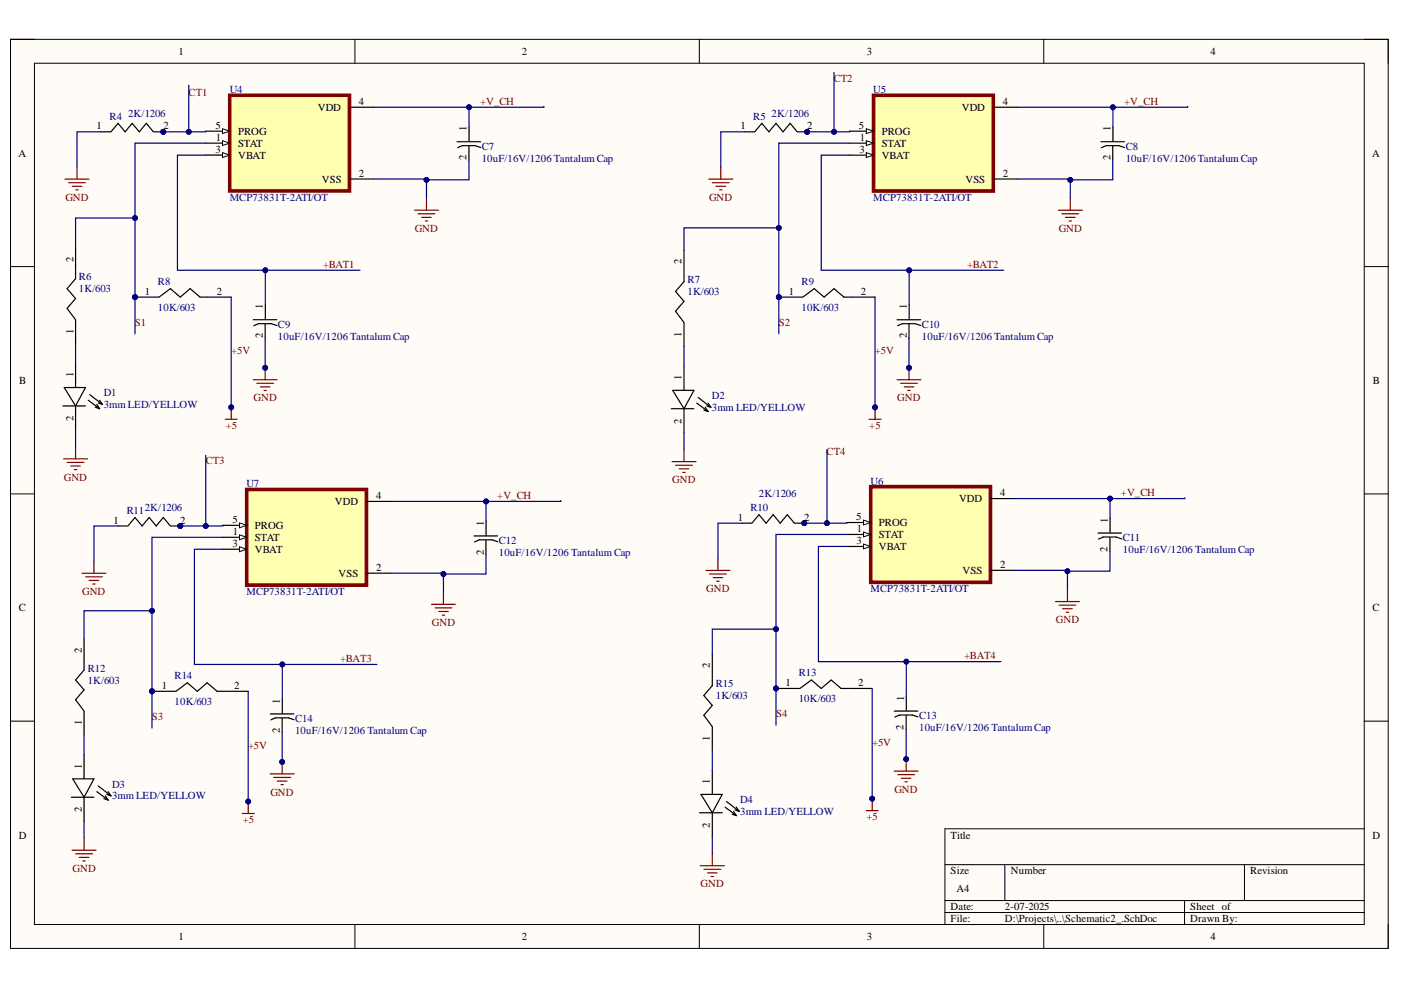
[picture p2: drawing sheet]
<svg xmlns="http://www.w3.org/2000/svg" width="297mm" height="210mm" viewBox="0 0 297 210" stroke-linecap="round" stroke-linejoin="round" font-family="sans-serif">
<defs><g id="words">
<g font-size="2.3">
<text x="37.9" y="11.6">1</text>
<text x="110.7" y="11.6">2</text>
<text x="183.8" y="11.6">3</text>
<text x="256.7" y="11.6">4</text>
<text x="67.4" y="23.6">VDD</text>
<text x="76.1" y="22.3">4</text>
<text x="203.9" y="23.6">VDD</text>
<text x="212.6" y="22.3">4</text>
<text x="20.5" y="27.4">1</text>
<text x="34.7" y="27.4">2</text>
<text x="45.7" y="27.3">5</text>
<text x="45.7" y="29.9">1</text>
<text x="50.5" y="28.6">PROG</text>
<text x="98.9" y="27.9" transform="rotate(-90 98.9 27.9)">1</text>
<text x="157" y="27.4">1</text>
<text x="171.1" y="27.4">2</text>
<text x="182.1" y="27.3">5</text>
<text x="182.3" y="29.9">1</text>
<text x="186.9" y="28.6">PROG</text>
<text x="235.5" y="27.9" transform="rotate(-90 235.5 27.9)">1</text>
<text x="3.9" y="33.3">A</text>
<text x="45.7" y="32.4">3</text>
<text x="50.5" y="31.1">STAT</text>
<text x="50.5" y="33.7">VBAT</text>
<text x="98.9" y="34" transform="rotate(-90 98.9 34)">2</text>
<text x="182.2" y="32.4">3</text>
<text x="186.9" y="31.1">STAT</text>
<text x="186.9" y="33.7">VBAT</text>
<text x="235.5" y="34" transform="rotate(-90 235.5 34)">2</text>
<text x="290.9" y="33.3">A</text>
<text x="68.2" y="38.7">VSS</text>
<text x="76.1" y="37.5">2</text>
<text x="204.7" y="38.7">VSS</text>
<text x="212.6" y="37.5">2</text>
<text x="15.6" y="55.5" transform="rotate(-90 15.6 55.5)">2</text>
<text x="144.5" y="56.1" transform="rotate(-90 144.5 56.1)">2</text>
<text x="30.7" y="62.6">1</text>
<text x="46" y="62.6">2</text>
<text x="55.7" y="65.6" transform="rotate(-90 55.7 65.6)">1</text>
<text x="167.2" y="62.6">1</text>
<text x="182.5" y="62.6">2</text>
<text x="192.3" y="65.6" transform="rotate(-90 192.3 65.6)">1</text>
<text x="15.6" y="70.7" transform="rotate(-90 15.6 70.7)">1</text>
<text x="55.7" y="71.8" transform="rotate(-90 55.7 71.8)">2</text>
<text x="144.5" y="71.4" transform="rotate(-90 144.5 71.4)">1</text>
<text x="192.3" y="71.8" transform="rotate(-90 192.3 71.8)">2</text>
<text x="4.1" y="81.4">B</text>
<text x="15.6" y="80" transform="rotate(-90 15.6 80)">1</text>
<text x="144.5" y="80.6" transform="rotate(-90 144.5 80.6)">1</text>
<text x="291.1" y="81.4">B</text>
<text x="15.6" y="89.2" transform="rotate(-90 15.6 89.2)">2</text>
<text x="144.5" y="89.8" transform="rotate(-90 144.5 89.8)">2</text>
<text x="71" y="107.1">VDD</text>
<text x="79.7" y="105.9">4</text>
<text x="203.3" y="106.5">VDD</text>
<text x="212" y="105.3">4</text>
<text x="24.1" y="111">1</text>
<text x="38.2" y="111">2</text>
<text x="49.3" y="110.9">5</text>
<text x="49.4" y="113.5">1</text>
<text x="54" y="112.2">PROG</text>
<text x="102.6" y="111.4" transform="rotate(-90 102.6 111.4)">1</text>
<text x="156.4" y="110.4">1</text>
<text x="170.5" y="110.4">2</text>
<text x="181.5" y="110.3">5</text>
<text x="181.7" y="112.9">1</text>
<text x="186.3" y="111.6">PROG</text>
<text x="234.9" y="110.8" transform="rotate(-90 234.9 110.8)">1</text>
<text x="49.3" y="116">3</text>
<text x="54" y="114.7">STAT</text>
<text x="54" y="117.3">VBAT</text>
<text x="102.6" y="117.6" transform="rotate(-90 102.6 117.6)">2</text>
<text x="181.6" y="115.4">3</text>
<text x="186.3" y="114.1">STAT</text>
<text x="186.3" y="116.7">VBAT</text>
<text x="234.8" y="117" transform="rotate(-90 234.8 117)">2</text>
<text x="71.8" y="122.3">VSS</text>
<text x="79.7" y="121.1">2</text>
<text x="204.1" y="121.7">VSS</text>
<text x="212" y="120.5">2</text>
<text x="4" y="129.6">C</text>
<text x="291" y="129.6">C</text>
<text x="17.3" y="138.4" transform="rotate(-90 17.3 138.4)">2</text>
<text x="150.5" y="141.7" transform="rotate(-90 150.5 141.7)">2</text>
<text x="34.3" y="146.1">1</text>
<text x="49.6" y="146.1">2</text>
<text x="59.4" y="149.2" transform="rotate(-90 59.4 149.2)">1</text>
<text x="166.6" y="145.5">1</text>
<text x="181.9" y="145.5">2</text>
<text x="191.7" y="148.6" transform="rotate(-90 191.7 148.6)">1</text>
<text x="17.3" y="153.7" transform="rotate(-90 17.3 153.7)">1</text>
<text x="59.4" y="155.3" transform="rotate(-90 59.4 155.3)">2</text>
<text x="191.6" y="154.7" transform="rotate(-90 191.6 154.7)">2</text>
<text x="150.5" y="157" transform="rotate(-90 150.5 157)">1</text>
<text x="17.3" y="163" transform="rotate(-90 17.3 163)">1</text>
<text x="150.5" y="166.3" transform="rotate(-90 150.5 166.3)">1</text>
<text x="17.3" y="172.2" transform="rotate(-90 17.3 172.2)">2</text>
<text x="4" y="177.8">D</text>
<text x="150.5" y="175.5" transform="rotate(-90 150.5 175.5)">2</text>
<text x="201.6" y="177.8">Title</text>
<text x="291" y="177.8">D</text>
<text x="201.6" y="185.4">Size</text>
<text x="214.3" y="185.4">Number</text>
<text x="265.1" y="185.4">Revision</text>
<text x="202.8" y="189.2">A4</text>
<text x="201.6" y="193">Date:</text>
<text x="201.6" y="195.5">File:</text>
<text x="213.1" y="193">2-07-2025</text>
<text x="213.1" y="195.5">D:\Projects\..\Schematic2_.SchDoc</text>
<text x="252.4" y="193">Sheet of</text>
<text x="252.4" y="195.5">Drawn By:</text>
<text x="37.9" y="199.3">1</text>
<text x="110.7" y="199.3">2</text>
<text x="183.8" y="199.3">3</text>
<text x="256.7" y="199.3">4</text>
</g>
<g font-size="2.3" fill="#800000">
<text x="176.8" y="17.3">CT2</text>
<text x="40" y="20.3">CT1</text>
<text x="101.8" y="22.3">+V_CH</text>
<text x="238.3" y="22.3">+V_CH</text>
<text x="13.9" y="42.5">GND</text>
<text x="150.3" y="42.5">GND</text>
<text x="87.9" y="49.1">GND</text>
<text x="224.5" y="49.1">GND</text>
<text x="68.5" y="56.8">+BAT1</text>
<text x="205" y="56.8">+BAT2</text>
<text x="28.6" y="69.1">S1</text>
<text x="165.1" y="69.1">S2</text>
<text x="49" y="75.1">+5V</text>
<text x="185.5" y="75.1">+5V</text>
<text x="53.8" y="85.1">GND</text>
<text x="190.2" y="85.1">GND</text>
<text x="47.9" y="90.9">+5</text>
<text x="184.3" y="90.9">+5</text>
<text x="13.5" y="101.9">GND</text>
<text x="43.6" y="98.4">CT3</text>
<text x="175.3" y="96.4">CT4</text>
<text x="105.4" y="105.9">+V_CH</text>
<text x="142.5" y="102.5">GND</text>
<text x="237.7" y="105.3">+V_CH</text>
<text x="149.7" y="125.5">GND</text>
<text x="17.4" y="126.1">GND</text>
<text x="91.6" y="132.7">GND</text>
<text x="223.9" y="132.1">GND</text>
<text x="72.1" y="140.4">+BAT3</text>
<text x="204.4" y="139.8">+BAT4</text>
<text x="32.2" y="152.7">S3</text>
<text x="164.5" y="152.1">S4</text>
<text x="52.6" y="158.7">+5V</text>
<text x="184.9" y="158.1">+5V</text>
<text x="57.3" y="168.7">GND</text>
<text x="183.7" y="173.9">+5</text>
<text x="189.6" y="168.1">GND</text>
<text x="51.5" y="174.5">+5</text>
<text x="15.4" y="184.9">GND</text>
<text x="148.5" y="188.2">GND</text>
</g>
<g font-size="2.3" fill="#000080">
<text x="48.7" y="19.8">U4</text>
<text x="185.2" y="19.8">U5</text>
<text x="23.3" y="25.4">R4</text>
<text x="27.1" y="24.8">2K/1206</text>
<text x="159.7" y="25.4">R5</text>
<text x="163.6" y="24.8">2K/1206</text>
<text x="102.1" y="31.8">C7</text>
<text x="102.1" y="34.4">10uF/16V/1206 Tantalum Cap</text>
<text x="238.7" y="31.8">C8</text>
<text x="238.7" y="34.4">10uF/16V/1206 Tantalum Cap</text>
<text x="48.7" y="42.5">MCP73831T-2ATI/OT</text>
<text x="185.2" y="42.5">MCP73831T-2ATI/OT</text>
<text x="16.7" y="59.4">R6</text>
<text x="16.7" y="62">1K/603</text>
<text x="33.5" y="60.4">R8</text>
<text x="33.5" y="65.8">10K/603</text>
<text x="145.8" y="60">R7</text>
<text x="145.8" y="62.6">1K/603</text>
<text x="169.9" y="60.4">R9</text>
<text x="169.9" y="65.8">10K/603</text>
<text x="58.9" y="69.6">C9</text>
<text x="195.5" y="69.6">C10</text>
<text x="58.9" y="72.2">10uF/16V/1206 Tantalum Cap</text>
<text x="195.5" y="72.2">10uF/16V/1206 Tantalum Cap</text>
<text x="22" y="84">D1</text>
<text x="22" y="86.5">3mm LED/YELLOW</text>
<text x="150.9" y="84.6">D2</text>
<text x="150.9" y="87.1">3mm LED/YELLOW</text>
<text x="52.2" y="103.3">U7</text>
<text x="160.9" y="105.4">2K/1206</text>
<text x="184.6" y="102.7">U6</text>
<text x="26.9" y="109">R11</text>
<text x="30.7" y="108.3">2K/1206</text>
<text x="159.1" y="108.4">R10</text>
<text x="105.8" y="115.4">C12</text>
<text x="105.8" y="117.9">10uF/16V/1206 Tantalum Cap</text>
<text x="238.1" y="114.8">C11</text>
<text x="238.1" y="117.3">10uF/16V/1206 Tantalum Cap</text>
<text x="184.6" y="125.5">MCP73831T-2ATI/OT</text>
<text x="52.2" y="126.1">MCP73831T-2ATI/OT</text>
<text x="18.6" y="142.4">R12</text>
<text x="169.3" y="143.4">R13</text>
<text x="18.6" y="144.9">1K/603</text>
<text x="37" y="144">R14</text>
<text x="37" y="149.4">10K/603</text>
<text x="151.8" y="145.7">R15</text>
<text x="151.8" y="148.2">1K/603</text>
<text x="169.3" y="148.8">10K/603</text>
<text x="62.6" y="153.1">C14</text>
<text x="62.6" y="155.7">10uF/16V/1206 Tantalum Cap</text>
<text x="194.9" y="152.5">C13</text>
<text x="194.9" y="155.1">10uF/16V/1206 Tantalum Cap</text>
<text x="23.8" y="167">D3</text>
<text x="23.8" y="169.5">3mm LED/YELLOW</text>
<text x="156.9" y="170.3">D4</text>
<text x="156.9" y="172.8">3mm LED/YELLOW</text>
</g>
</g></defs>
<path d="M2.2 8.3h292.1v192.8h-292.1z" fill-rule="evenodd" fill="#fffcf8"/>
<path d="M2.2 8.3h292.1v192.8h-292.1z" fill="none" stroke="#000" stroke-width=".21"/>
<path d="M7.3 13.4h281.9v182.6h-281.9z" fill-rule="evenodd" fill="#fffcf8"/>
<g fill="none" stroke="#000" stroke-width=".21">
<path d="M2.2 8.3h5.1M7.3 13.4h281.9v182.6h-281.9zM75.2 8.3v5.1M148.3 8.3v5.1M221.3 8.3v5.1M289.2 8.3h5.1v5.1M2.2 56.5h5.1M289.2 56.5h5.1M2.2 104.7h5.1M289.2 104.7h5.1M2.2 152.9h5.1M289.2 152.9h5.1"/>
<path d="M289.2 175.7h-88.9v20.3M75.2 196v5.1M148.3 196v5.1M200.3 183.3h88.9M200.3 190.9h88.9M200.3 193.5h88.9M213 183.3v7.6M221.3 196v5.1M251.1 190.9v5.1M263.8 183.3v7.6M294.3 196v5.1"/>
</g>
<path d="M48.7 20.2h25.4v20.3h-25.4z" fill-rule="evenodd" fill="#ffffb0"/>
<path d="M48.7 20.2h25.4v20.3h-25.4z" fill="none" stroke="#800000" stroke-width=".76"/>
<path d="M43.6 27.8h5.1" fill="none" stroke="#000" stroke-width=".25"/>
<path d="M47.2 27.3l1.5 .5-1.5 .5z" fill="#f8fcff"/>
<path d="M47.2 27.3l1.5 .5-1.5 .5z" fill="none" stroke="#000" stroke-width=".21"/>
<path d="M43.6 30.3h5.1" fill="none" stroke="#000" stroke-width=".25"/>
<path d="M47.2 29.8l1.5 .5-1.5 .6z" fill="#f8fcff"/>
<path d="M47.2 29.8l1.5 .5-1.5 .6z" fill="none" stroke="#000" stroke-width=".21"/>
<path d="M43.6 32.9h5.1" fill="none" stroke="#000" stroke-width=".25"/>
<path d="M47.2 32.4l1.5 .5-1.5 .5z" fill="#f8fcff"/>
<path d="M47.2 32.4l1.5 .5-1.5 .5z" fill="none" stroke="#000" stroke-width=".21"/>
<path d="M74.1 22.7h5.1M74.1 38h5.1" fill="none" stroke="#000" stroke-width=".25"/>
<path d="M87.9 44.6h5.1M88.6 45.3h3.6M89.4 46.1h2M90.2 46.8h.5M90.4 42v2.6" fill="none" stroke="#800000" stroke-width=".25"/>
<circle cx="34.6" cy="28" r=".51" fill="#000080"/>
<circle cx="34.6" cy="28" r=".51" fill="none" stroke="#000080" stroke-width=".21"/>
<path d="M21.4 28h2M32.6 28h2" fill="none" stroke="#000" stroke-width=".25"/>
<circle cx="34.6" cy="28" r=".51" fill="#000080"/>
<circle cx="34.6" cy="28" r=".51" fill="none" stroke="#000080" stroke-width=".21"/>
<path d="M23.5 28l1.5-1.8 1.5 1.8 1.5-1.8 1.5 1.8 1.5-1.8 1.5 1.8M96.9 30.1h5M99.4 30.9v3M99.5 26.9v3M101.9 31.3l-1.2-.4h-2.7l-1 .4M53.7 67.8h5M56.2 68.7v3M56.3 64.7v3M58.7 69l-1.2-.4h-2.7l-1 .5" fill="none" stroke="#000" stroke-width=".25"/>
<path d="M13.8 38h5.1M14.5 38.7h3.6M15.3 39.5h2M16.3 35.4v2.6M16.1 40.3h.5M56.2 78v2.5M53.7 80.5h5.1M54.4 81.3h3.6M55.2 82h2M56 82.8h.5" fill="none" stroke="#800000" stroke-width=".25"/>
<circle cx="56.2" cy="78" r=".51" fill="#000080"/>
<circle cx="56.2" cy="78" r=".51" fill="none" stroke="#000080" stroke-width=".21"/>
<circle cx="28.6" cy="63" r=".51" fill="#000080"/>
<circle cx="28.6" cy="63" r=".51" fill="none" stroke="#000080" stroke-width=".21"/>
<path d="M28.6 63h5" fill="none" stroke="#000" stroke-width=".25"/>
<circle cx="28.6" cy="63" r=".51" fill="#000080"/>
<circle cx="28.6" cy="63" r=".51" fill="none" stroke="#000080" stroke-width=".21"/>
<path d="M33.7 63l2.4-1.8 2.1 1.8 2.1-1.8 2.1 1.8h1.5M44 63h5" fill="none" stroke="#000" stroke-width=".25"/>
<path d="M47.8 88.9h2.5M49 86.4v2.5" fill="none" stroke="#800000" stroke-width=".25"/>
<circle cx="49" cy="86.4" r=".51" fill="#000080"/>
<circle cx="49" cy="86.4" r=".51" fill="none" stroke="#000080" stroke-width=".21"/>
<path d="M185.2 20.2h25.4v20.3h-25.4z" fill-rule="evenodd" fill="#ffffb0"/>
<path d="M185.2 20.2h25.4v20.3h-25.4z" fill="none" stroke="#800000" stroke-width=".76"/>
<path d="M180.1 27.8h5.1" fill="none" stroke="#000" stroke-width=".25"/>
<path d="M183.7 27.3l1.5 .5-1.5 .5z" fill="#f8fcff"/>
<path d="M183.7 27.3l1.5 .5-1.5 .5z" fill="none" stroke="#000" stroke-width=".21"/>
<path d="M180.1 30.3h5.1" fill="none" stroke="#000" stroke-width=".25"/>
<path d="M183.7 29.8l1.5 .5-1.5 .6z" fill="#f8fcff"/>
<path d="M183.7 29.8l1.5 .5-1.5 .6z" fill="none" stroke="#000" stroke-width=".21"/>
<path d="M180.1 32.9h5.1" fill="none" stroke="#000" stroke-width=".25"/>
<path d="M183.7 32.4l1.5 .5-1.5 .5z" fill="#f8fcff"/>
<path d="M183.7 32.4l1.5 .5-1.5 .5z" fill="none" stroke="#000" stroke-width=".21"/>
<path d="M210.6 22.7h5.1M210.6 38h5.1" fill="none" stroke="#000" stroke-width=".25"/>
<path d="M224.4 44.6h5.1M225.1 45.3h3.6M225.9 46.1h2M226.7 46.8h.5M226.9 42v2.6" fill="none" stroke="#800000" stroke-width=".25"/>
<circle cx="171.1" cy="28" r=".51" fill="#000080"/>
<circle cx="171.1" cy="28" r=".51" fill="none" stroke="#000080" stroke-width=".21"/>
<path d="M157.9 28h2M169.1 28h2" fill="none" stroke="#000" stroke-width=".25"/>
<circle cx="171.1" cy="28" r=".51" fill="#000080"/>
<circle cx="171.1" cy="28" r=".51" fill="none" stroke="#000080" stroke-width=".21"/>
<path d="M160 28l1.5-1.8 1.5 1.8 1.5-1.8 1.5 1.8 1.5-1.8 1.5 1.8M233.4 30.1h5M235.9 30.9v3M236 26.9v3M238.4 31.3l-1.2-.4h-2.7l-1 .4M190.2 67.8h5M192.7 68.7v3M192.8 64.7v3M195.2 69l-1.2-.4h-2.7l-1 .5" fill="none" stroke="#000" stroke-width=".25"/>
<path d="M150.3 38h5.1M151 38.7h3.6M151.8 39.5h2M152.8 35.4v2.6M152.6 40.3h.5M192.7 78v2.5M190.2 80.5h5.1M190.9 81.3h3.6M191.7 82h2M192.5 82.8h.5" fill="none" stroke="#800000" stroke-width=".25"/>
<circle cx="192.7" cy="78" r=".51" fill="#000080"/>
<circle cx="192.7" cy="78" r=".51" fill="none" stroke="#000080" stroke-width=".21"/>
<circle cx="165.1" cy="63" r=".51" fill="#000080"/>
<circle cx="165.1" cy="63" r=".51" fill="none" stroke="#000080" stroke-width=".21"/>
<path d="M165.1 63h5" fill="none" stroke="#000" stroke-width=".25"/>
<circle cx="165.1" cy="63" r=".51" fill="#000080"/>
<circle cx="165.1" cy="63" r=".51" fill="none" stroke="#000080" stroke-width=".21"/>
<path d="M170.2 63l2.4-1.8 2.1 1.8 2.1-1.8 2.1 1.8h1.5M180.5 63h5" fill="none" stroke="#000" stroke-width=".25"/>
<path d="M184.3 88.9h2.5M185.5 86.4v2.5" fill="none" stroke="#800000" stroke-width=".25"/>
<circle cx="185.5" cy="86.4" r=".51" fill="#000080"/>
<circle cx="185.5" cy="86.4" r=".51" fill="none" stroke="#000080" stroke-width=".21"/>
<path d="M52.3 103.8h25.4v20.3h-25.4z" fill-rule="evenodd" fill="#ffffb0"/>
<path d="M52.3 103.8h25.4v20.3h-25.4z" fill="none" stroke="#800000" stroke-width=".76"/>
<path d="M47.2 111.4h5.1" fill="none" stroke="#000" stroke-width=".25"/>
<path d="M50.8 110.9l1.5 .5-1.5 .5z" fill="#f8fcff"/>
<path d="M50.8 110.9l1.5 .5-1.5 .5z" fill="none" stroke="#000" stroke-width=".21"/>
<path d="M47.2 113.9h5.1" fill="none" stroke="#000" stroke-width=".25"/>
<path d="M50.8 113.4l1.5 .5-1.5 .5z" fill="#f8fcff"/>
<path d="M50.8 113.4l1.5 .5-1.5 .5z" fill="none" stroke="#000" stroke-width=".21"/>
<path d="M47.2 116.5h5.1" fill="none" stroke="#000" stroke-width=".25"/>
<path d="M50.8 115.9l1.5 .6-1.5 .5z" fill="#f8fcff"/>
<path d="M50.8 115.9l1.5 .6-1.5 .5z" fill="none" stroke="#000" stroke-width=".21"/>
<path d="M77.7 106.3h5.1M77.7 121.5h5.1" fill="none" stroke="#000" stroke-width=".25"/>
<path d="M91.5 128.1h5.1M92.2 128.9h3.6M93 129.7h2M93.8 130.4h.5M94 125.6v2.5" fill="none" stroke="#800000" stroke-width=".25"/>
<circle cx="38.2" cy="111.5" r=".51" fill="#000080"/>
<circle cx="38.2" cy="111.5" r=".51" fill="none" stroke="#000080" stroke-width=".21"/>
<path d="M25 111.5h2M36.2 111.5h2" fill="none" stroke="#000" stroke-width=".25"/>
<circle cx="38.2" cy="111.5" r=".51" fill="#000080"/>
<circle cx="38.2" cy="111.5" r=".51" fill="none" stroke="#000080" stroke-width=".21"/>
<path d="M27.1 111.5l1.5-1.8 1.5 1.8 1.5-1.8 1.5 1.8 1.5-1.8 1.5 1.8M100.5 113.6h5M103 114.5v3M103.1 110.5v3M105.5 114.9l-1.2-.4h-2.7l-1 .4M57.3 151.4h5M59.8 152.3v3M59.9 148.2v3M62.3 152.6l-1.2-.4h-2.7l-1 .4" fill="none" stroke="#000" stroke-width=".25"/>
<path d="M19.9 119v2.5M17.4 121.5h5.1M18.1 122.3h3.6M18.9 123.1h2M19.7 123.8h.5M57.3 164.1h5.1M58 164.8h3.6M58.8 165.6h2M59.6 166.4h.5M59.8 161.5v2.6" fill="none" stroke="#800000" stroke-width=".25"/>
<circle cx="59.8" cy="161.5" r=".51" fill="#000080"/>
<circle cx="59.8" cy="161.5" r=".51" fill="none" stroke="#000080" stroke-width=".21"/>
<circle cx="32.2" cy="146.6" r=".51" fill="#000080"/>
<circle cx="32.2" cy="146.6" r=".51" fill="none" stroke="#000080" stroke-width=".21"/>
<path d="M32.2 146.6h5" fill="none" stroke="#000" stroke-width=".25"/>
<circle cx="32.2" cy="146.6" r=".51" fill="#000080"/>
<circle cx="32.2" cy="146.6" r=".51" fill="none" stroke="#000080" stroke-width=".21"/>
<path d="M37.3 146.6l2.4-1.8 2.1 1.8 2.1-1.8 2.1 1.8h1.5M47.6 146.6h5" fill="none" stroke="#000" stroke-width=".25"/>
<path d="M51.4 172.5h2.5M52.6 169.9v2.6" fill="none" stroke="#800000" stroke-width=".25"/>
<circle cx="52.6" cy="169.9" r=".51" fill="#000080"/>
<circle cx="52.6" cy="169.9" r=".51" fill="none" stroke="#000080" stroke-width=".21"/>
<path d="M184.6 103.2h25.4v20.3h-25.4z" fill-rule="evenodd" fill="#ffffb0"/>
<path d="M184.6 103.2h25.4v20.3h-25.4z" fill="none" stroke="#800000" stroke-width=".76"/>
<path d="M179.5 110.8h5.1" fill="none" stroke="#000" stroke-width=".25"/>
<path d="M183.1 110.3l1.5 .5-1.5 .5z" fill="#f8fcff"/>
<path d="M183.1 110.3l1.5 .5-1.5 .5z" fill="none" stroke="#000" stroke-width=".21"/>
<path d="M179.5 113.3h5.1" fill="none" stroke="#000" stroke-width=".25"/>
<path d="M183.1 112.8l1.5 .5-1.5 .5z" fill="#f8fcff"/>
<path d="M183.1 112.8l1.5 .5-1.5 .5z" fill="none" stroke="#000" stroke-width=".21"/>
<path d="M179.5 115.9h5.1" fill="none" stroke="#000" stroke-width=".25"/>
<path d="M183.1 115.4l1.5 .5-1.5 .5z" fill="#f8fcff"/>
<path d="M183.1 115.4l1.5 .5-1.5 .5z" fill="none" stroke="#000" stroke-width=".21"/>
<path d="M210 105.7h5.1M210 120.9h5.1" fill="none" stroke="#000" stroke-width=".25"/>
<path d="M223.8 127.5h5.1M224.5 128.3h3.6M225.3 129.1h2M226.1 129.8h.5M226.3 125v2.5" fill="none" stroke="#800000" stroke-width=".25"/>
<circle cx="170.5" cy="110.9" r=".51" fill="#000080"/>
<circle cx="170.5" cy="110.9" r=".51" fill="none" stroke="#000080" stroke-width=".21"/>
<path d="M157.3 110.9h2M168.5 110.9h2" fill="none" stroke="#000" stroke-width=".25"/>
<circle cx="170.5" cy="110.9" r=".51" fill="#000080"/>
<circle cx="170.5" cy="110.9" r=".51" fill="none" stroke="#000080" stroke-width=".21"/>
<path d="M159.4 110.9l1.5-1.8 1.5 1.8 1.5-1.8 1.5 1.8 1.5-1.8 1.5 1.8M232.8 113h5M235.3 113.9v3M235.4 109.9v3M237.8 114.3l-1.2-.4h-2.7l-1 .4M189.6 150.8h5M192.1 151.7v3M192.2 147.6v3M194.6 152l-1.2-.4h-2.7l-1 .4" fill="none" stroke="#000" stroke-width=".25"/>
<path d="M152.2 118.4v2.5M149.7 120.9h5.1M150.4 121.7h3.6M151.2 122.5h2M152 123.2h.5M189.6 163.5h5.1M190.3 164.2h3.6M191.1 165h2M191.9 165.8h.5M192.1 161v2.5" fill="none" stroke="#800000" stroke-width=".25"/>
<circle cx="192.1" cy="161" r=".51" fill="#000080"/>
<circle cx="192.1" cy="161" r=".51" fill="none" stroke="#000080" stroke-width=".21"/>
<circle cx="164.5" cy="146" r=".51" fill="#000080"/>
<circle cx="164.5" cy="146" r=".51" fill="none" stroke="#000080" stroke-width=".21"/>
<path d="M164.5 146h5" fill="none" stroke="#000" stroke-width=".25"/>
<circle cx="164.5" cy="146" r=".51" fill="#000080"/>
<circle cx="164.5" cy="146" r=".51" fill="none" stroke="#000080" stroke-width=".21"/>
<path d="M169.6 146l2.4-1.8 2.1 1.8 2.1-1.8 2.1 1.8h1.5M179.9 146h5" fill="none" stroke="#000" stroke-width=".25"/>
<path d="M183.7 171.9h2.5M184.9 169.3v2.6" fill="none" stroke="#800000" stroke-width=".25"/>
<circle cx="184.9" cy="169.3" r=".51" fill="#000080"/>
<circle cx="184.9" cy="169.3" r=".51" fill="none" stroke="#000080" stroke-width=".21"/>
<g fill="none" stroke="#000" stroke-width=".25">
<path d="M17.8 135.5v5M17.8 140.6v1.5l-1.8 2.1 1.8 2.1-1.8 2.1 1.8 2.4M17.8 150.9v5M15.1 169h4.8M15.4 165.1h4.5l-2.1 3.9zM17.8 160v5M17.8 169.1v5M20.5 167.8l2.4 1.8M20.8 166.6l2.7 2.1M22 169.3l.9 .3M22.3 168.7l.6 .9M22.6 168.4l.9 .3"/>
<path d="M22.9 167.8l.6 .9"/>
</g>
<path d="M43.6 27.8v.2h-9.6" fill="none" stroke="#000080" stroke-width=".25"/>
<circle cx="34.6" cy="28" r=".51" fill="#000080"/>
<circle cx="34.6" cy="28" r=".51" fill="none" stroke="#000080" stroke-width=".21"/>
<circle cx="40" cy="28" r=".51" fill="#000080"/>
<circle cx="40" cy="28" r=".51" fill="none" stroke="#000080" stroke-width=".21"/>
<path d="M21.4 28h-5.1v7.4M115.3 22.6v.1h-15.8" fill="none" stroke="#000080" stroke-width=".25"/>
<circle cx="99.5" cy="22.7" r=".51" fill="#000080"/>
<circle cx="99.5" cy="22.7" r=".51" fill="none" stroke="#000080" stroke-width=".21"/>
<path d="M99.4 33.9v4.2h-9" fill="none" stroke="#000080" stroke-width=".25"/>
<circle cx="90.4" cy="38.1" r=".51" fill="#000080"/>
<circle cx="90.4" cy="38.1" r=".51" fill="none" stroke="#000080" stroke-width=".21"/>
<path d="M56.3 57.3h20" fill="none" stroke="#000080" stroke-width=".25"/>
<circle cx="56.3" cy="57.3" r=".51" fill="#000080"/>
<circle cx="56.3" cy="57.3" r=".51" fill="none" stroke="#000080" stroke-width=".21"/>
<path d="M56.2 71.7v6.6" fill="none" stroke="#000080" stroke-width=".25"/>
<circle cx="56.2" cy="78" r=".51" fill="#000080"/>
<circle cx="56.2" cy="78" r=".51" fill="none" stroke="#000080" stroke-width=".21"/>
<path d="M43.6 30.3h-15v40.5" fill="none" stroke="#000080" stroke-width=".25"/>
<circle cx="28.6" cy="46.2" r=".51" fill="#000080"/>
<circle cx="28.6" cy="46.2" r=".51" fill="none" stroke="#000080" stroke-width=".21"/>
<circle cx="28.6" cy="63" r=".51" fill="#000080"/>
<circle cx="28.6" cy="63" r=".51" fill="none" stroke="#000080" stroke-width=".21"/>
<path d="M49 63v24" fill="none" stroke="#000080" stroke-width=".25"/>
<circle cx="49" cy="86.4" r=".51" fill="#000080"/>
<circle cx="49" cy="86.4" r=".51" fill="none" stroke="#000080" stroke-width=".21"/>
<path d="M79.2 38h11.2v4" fill="none" stroke="#000080" stroke-width=".25"/>
<circle cx="90.4" cy="38.1" r=".51" fill="#000080"/>
<circle cx="90.4" cy="38.1" r=".51" fill="none" stroke="#000080" stroke-width=".21"/>
<path d="M180.1 27.8v.2h-9.6" fill="none" stroke="#000080" stroke-width=".25"/>
<circle cx="171.1" cy="28" r=".51" fill="#000080"/>
<circle cx="171.1" cy="28" r=".51" fill="none" stroke="#000080" stroke-width=".21"/>
<circle cx="176.8" cy="28" r=".51" fill="#000080"/>
<circle cx="176.8" cy="28" r=".51" fill="none" stroke="#000080" stroke-width=".21"/>
<path d="M157.9 28h-5.1v7.4M215.7 22.7h20.3v4.2" fill="none" stroke="#000080" stroke-width=".25"/>
<circle cx="236" cy="22.7" r=".51" fill="#000080"/>
<circle cx="236" cy="22.7" r=".51" fill="none" stroke="#000080" stroke-width=".21"/>
<path d="M251.8 22.6v.1h-15.8" fill="none" stroke="#000080" stroke-width=".25"/>
<circle cx="236" cy="22.7" r=".51" fill="#000080"/>
<circle cx="236" cy="22.7" r=".51" fill="none" stroke="#000080" stroke-width=".21"/>
<path d="M235.9 33.9v4.2h-9" fill="none" stroke="#000080" stroke-width=".25"/>
<circle cx="226.9" cy="38.1" r=".51" fill="#000080"/>
<circle cx="226.9" cy="38.1" r=".51" fill="none" stroke="#000080" stroke-width=".21"/>
<path d="M180.1 32.9h-6v24.4h18.7v7.4" fill="none" stroke="#000080" stroke-width=".25"/>
<circle cx="192.8" cy="57.3" r=".51" fill="#000080"/>
<circle cx="192.8" cy="57.3" r=".51" fill="none" stroke="#000080" stroke-width=".21"/>
<path d="M192.8 57.3h20" fill="none" stroke="#000080" stroke-width=".25"/>
<circle cx="192.8" cy="57.3" r=".51" fill="#000080"/>
<circle cx="192.8" cy="57.3" r=".51" fill="none" stroke="#000080" stroke-width=".21"/>
<path d="M192.7 71.7v6.6" fill="none" stroke="#000080" stroke-width=".25"/>
<circle cx="192.7" cy="78" r=".51" fill="#000080"/>
<circle cx="192.7" cy="78" r=".51" fill="none" stroke="#000080" stroke-width=".21"/>
<path d="M180.1 30.3h-15v40.5" fill="none" stroke="#000080" stroke-width=".25"/>
<circle cx="165.1" cy="48.3" r=".51" fill="#000080"/>
<circle cx="165.1" cy="48.3" r=".51" fill="none" stroke="#000080" stroke-width=".21"/>
<circle cx="165.1" cy="63" r=".51" fill="#000080"/>
<circle cx="165.1" cy="63" r=".51" fill="none" stroke="#000080" stroke-width=".21"/>
<path d="M185.5 63v24" fill="none" stroke="#000080" stroke-width=".25"/>
<circle cx="185.5" cy="86.4" r=".51" fill="#000080"/>
<circle cx="185.5" cy="86.4" r=".51" fill="none" stroke="#000080" stroke-width=".21"/>
<path d="M215.7 38h11.2v4" fill="none" stroke="#000080" stroke-width=".25"/>
<circle cx="226.9" cy="38.1" r=".51" fill="#000080"/>
<circle cx="226.9" cy="38.1" r=".51" fill="none" stroke="#000080" stroke-width=".21"/>
<path d="M47.2 111.4v.1h-9.6" fill="none" stroke="#000080" stroke-width=".25"/>
<circle cx="38.2" cy="111.5" r=".51" fill="#000080"/>
<circle cx="38.2" cy="111.5" r=".51" fill="none" stroke="#000080" stroke-width=".21"/>
<circle cx="43.6" cy="111.5" r=".51" fill="#000080"/>
<circle cx="43.6" cy="111.5" r=".51" fill="none" stroke="#000080" stroke-width=".21"/>
<path d="M25 111.5h-5.1v7.5M82.8 106.3h20.3v4.2" fill="none" stroke="#000080" stroke-width=".25"/>
<circle cx="103.1" cy="106.3" r=".51" fill="#000080"/>
<circle cx="103.1" cy="106.3" r=".51" fill="none" stroke="#000080" stroke-width=".21"/>
<path d="M118.9 106.1v.2h-15.8" fill="none" stroke="#000080" stroke-width=".25"/>
<circle cx="103.1" cy="106.3" r=".51" fill="#000080"/>
<circle cx="103.1" cy="106.3" r=".51" fill="none" stroke="#000080" stroke-width=".21"/>
<path d="M103 117.5v4.2h-9" fill="none" stroke="#000080" stroke-width=".25"/>
<circle cx="94" cy="121.7" r=".51" fill="#000080"/>
<circle cx="94" cy="121.7" r=".51" fill="none" stroke="#000080" stroke-width=".21"/>
<path d="M47.2 116.5h-6v24.4h18.7v7.3" fill="none" stroke="#000080" stroke-width=".25"/>
<circle cx="59.9" cy="140.9" r=".51" fill="#000080"/>
<circle cx="59.9" cy="140.9" r=".51" fill="none" stroke="#000080" stroke-width=".21"/>
<path d="M59.9 140.9h20" fill="none" stroke="#000080" stroke-width=".25"/>
<circle cx="59.9" cy="140.9" r=".51" fill="#000080"/>
<circle cx="59.9" cy="140.9" r=".51" fill="none" stroke="#000080" stroke-width=".21"/>
<path d="M59.8 155.3v6.5" fill="none" stroke="#000080" stroke-width=".25"/>
<circle cx="59.8" cy="161.5" r=".51" fill="#000080"/>
<circle cx="59.8" cy="161.5" r=".51" fill="none" stroke="#000080" stroke-width=".21"/>
<path d="M47.2 113.9h-15v40.5" fill="none" stroke="#000080" stroke-width=".25"/>
<circle cx="32.2" cy="129.5" r=".51" fill="#000080"/>
<circle cx="32.2" cy="129.5" r=".51" fill="none" stroke="#000080" stroke-width=".21"/>
<circle cx="32.2" cy="146.6" r=".51" fill="#000080"/>
<circle cx="32.2" cy="146.6" r=".51" fill="none" stroke="#000080" stroke-width=".21"/>
<path d="M52.6 146.6v23.9" fill="none" stroke="#000080" stroke-width=".25"/>
<circle cx="52.6" cy="169.9" r=".51" fill="#000080"/>
<circle cx="52.6" cy="169.9" r=".51" fill="none" stroke="#000080" stroke-width=".21"/>
<path d="M82.8 121.5h11.2v4.1" fill="none" stroke="#000080" stroke-width=".25"/>
<circle cx="94" cy="121.7" r=".51" fill="#000080"/>
<circle cx="94" cy="121.7" r=".51" fill="none" stroke="#000080" stroke-width=".21"/>
<path d="M179.5 110.8v.1h-9.6" fill="none" stroke="#000080" stroke-width=".25"/>
<circle cx="170.5" cy="110.9" r=".51" fill="#000080"/>
<circle cx="170.5" cy="110.9" r=".51" fill="none" stroke="#000080" stroke-width=".21"/>
<circle cx="175.3" cy="110.9" r=".51" fill="#000080"/>
<circle cx="175.3" cy="110.9" r=".51" fill="none" stroke="#000080" stroke-width=".21"/>
<path d="M157.3 110.9h-5.1v7.5M215.1 105.7h20.3v4.2" fill="none" stroke="#000080" stroke-width=".25"/>
<circle cx="235.4" cy="105.7" r=".51" fill="#000080"/>
<circle cx="235.4" cy="105.7" r=".51" fill="none" stroke="#000080" stroke-width=".21"/>
<path d="M251.2 105.5v.2h-15.8" fill="none" stroke="#000080" stroke-width=".25"/>
<circle cx="235.4" cy="105.7" r=".51" fill="#000080"/>
<circle cx="235.4" cy="105.7" r=".51" fill="none" stroke="#000080" stroke-width=".21"/>
<path d="M235.3 116.9v4.2h-9" fill="none" stroke="#000080" stroke-width=".25"/>
<circle cx="226.3" cy="121.1" r=".51" fill="#000080"/>
<circle cx="226.3" cy="121.1" r=".51" fill="none" stroke="#000080" stroke-width=".21"/>
<path d="M179.5 115.9h-6v24.4h18.7v7.3" fill="none" stroke="#000080" stroke-width=".25"/>
<circle cx="192.2" cy="140.3" r=".51" fill="#000080"/>
<circle cx="192.2" cy="140.3" r=".51" fill="none" stroke="#000080" stroke-width=".21"/>
<path d="M192.2 140.3h20" fill="none" stroke="#000080" stroke-width=".25"/>
<circle cx="192.2" cy="140.3" r=".51" fill="#000080"/>
<circle cx="192.2" cy="140.3" r=".51" fill="none" stroke="#000080" stroke-width=".21"/>
<path d="M192.1 154.7v6.5" fill="none" stroke="#000080" stroke-width=".25"/>
<circle cx="192.1" cy="161" r=".51" fill="#000080"/>
<circle cx="192.1" cy="161" r=".51" fill="none" stroke="#000080" stroke-width=".21"/>
<path d="M179.5 113.3h-15v40.5" fill="none" stroke="#000080" stroke-width=".25"/>
<circle cx="164.5" cy="133.4" r=".51" fill="#000080"/>
<circle cx="164.5" cy="133.4" r=".51" fill="none" stroke="#000080" stroke-width=".21"/>
<circle cx="164.5" cy="146" r=".51" fill="#000080"/>
<circle cx="164.5" cy="146" r=".51" fill="none" stroke="#000080" stroke-width=".21"/>
<path d="M184.9 146v23.9" fill="none" stroke="#000080" stroke-width=".25"/>
<circle cx="184.9" cy="169.3" r=".51" fill="#000080"/>
<circle cx="184.9" cy="169.3" r=".51" fill="none" stroke="#000080" stroke-width=".21"/>
<path d="M215.1 120.9h11.2v4.1" fill="none" stroke="#000080" stroke-width=".25"/>
<circle cx="226.3" cy="121.1" r=".51" fill="#000080"/>
<circle cx="226.3" cy="121.1" r=".51" fill="none" stroke="#000080" stroke-width=".21"/>
<path d="M43.6 32.9h-6v24.4h18.7v7.4" fill="none" stroke="#000080" stroke-width=".25"/>
<circle cx="56.3" cy="57.3" r=".51" fill="#000080"/>
<circle cx="56.3" cy="57.3" r=".51" fill="none" stroke="#000080" stroke-width=".21"/>
<path d="M79.2 22.7h20.3v4.2" fill="none" stroke="#000080" stroke-width=".25"/>
<circle cx="99.5" cy="22.7" r=".51" fill="#000080"/>
<circle cx="99.5" cy="22.7" r=".51" fill="none" stroke="#000080" stroke-width=".21"/>
<path d="M40 18.1v9.9" fill="none" stroke="#000080" stroke-width=".25"/>
<circle cx="40" cy="28" r=".51" fill="#000080"/>
<circle cx="40" cy="28" r=".51" fill="none" stroke="#000080" stroke-width=".21"/>
<path d="M176.8 15.4v12.6" fill="none" stroke="#000080" stroke-width=".25"/>
<circle cx="176.8" cy="28" r=".51" fill="#000080"/>
<circle cx="176.8" cy="28" r=".51" fill="none" stroke="#000080" stroke-width=".21"/>
<path d="M43.6 96.5v15" fill="none" stroke="#000080" stroke-width=".25"/>
<circle cx="43.6" cy="111.5" r=".51" fill="#000080"/>
<circle cx="43.6" cy="111.5" r=".51" fill="none" stroke="#000080" stroke-width=".21"/>
<path d="M175.3 95.3v15.6" fill="none" stroke="#000080" stroke-width=".25"/>
<circle cx="175.3" cy="110.9" r=".51" fill="#000080"/>
<circle cx="175.3" cy="110.9" r=".51" fill="none" stroke="#000080" stroke-width=".21"/>
<path d="M32.2 129.5h-14.4v6M17.8 155.9v4.1" fill="none" stroke="#000080" stroke-width=".25"/>
<circle cx="32.2" cy="129.5" r=".51" fill="#000080"/>
<circle cx="32.2" cy="129.5" r=".51" fill="none" stroke="#000080" stroke-width=".21"/>
<g fill="none" stroke="#800000" stroke-width=".25">
<path d="M142.5 97.9h5.1M143.2 98.6h3.6M144 99.4h2M145 95.3v2.6M144.8 100.2h.5M17.8 177.7v2.6M15.3 180.3h5.1M16 181h3.6M16.8 181.8h2M17.6 182.5h.5M148.5 183.6h5.1M149.2 184.3h3.6"/>
<path d="M150 185.1h2M150.8 185.8h.5M151 181v2.6"/>
</g>
<path d="M165.1 48.3h-20.1v4.8M145 73.5v4.2M145 91.7v3.6M151 159.1v4.2M17.8 174.1v3.6M151 177.4v3.6" fill="none" stroke="#000080" stroke-width=".25"/>
<g fill="none" stroke="#000" stroke-width=".25">
<path d="M145 53.1v5M145 58.2v1.5l-1.8 2.1 1.8 2.1-1.8 2.1 1.8 2.4M145 68.5v5M145 77.7v5M142.3 86.7h4.8M142.6 82.8h4.5l-2.1 3.9zM145 86.8v4.9M147.7 85.5l2.4 1.8M148 84.3l2.7 2.1M149.2 87l.9 .3M149.5 86.4l.6 .9M149.8 86.1l.9 .3"/>
<path d="M150.1 85.5l.6 .9M151 138.8v5M151 143.9v1.5l-1.8 2.1 1.8 2.1-1.8 2.1 1.8 2.4M151 154.2v4.9M148.3 172.3h4.8M148.6 168.4h4.5l-2.1 3.9zM151 163.3v5M151 172.4v5M153.7 171.1l2.4 1.8M154 169.9l2.7 2.1M155.2 172.6l.9 .3M155.5 172l.6 .9"/>
<path d="M155.8 171.7l.9 .3M156.1 171.1l.6 .9"/>
</g>
<circle cx="165.1" cy="48.3" r=".51" fill="#000080"/>
<circle cx="165.1" cy="48.3" r=".51" fill="none" stroke="#000080" stroke-width=".21"/>
<path d="M28.6 46.2h-12.6v6.3M16 72.9v4.2M16 91.2v3.5" fill="none" stroke="#000080" stroke-width=".25"/>
<path d="M13.5 97.3h5.1M14.2 98h3.6M15 98.8h2M15.8 99.6h.5M16 94.7v2.6" fill="none" stroke="#800000" stroke-width=".25"/>
<g fill="none" stroke="#000" stroke-width=".25">
<path d="M16 52.5v5M16 57.6v1.5l-1.8 2.1 1.8 2.1-1.8 2.1 1.8 2.4M16 67.9v5M16 77.1v5M13.3 86.1h4.8M13.6 82.2h4.5l-2.1 3.9zM16 86.2v5M18.7 84.9l2.4 1.8M19 83.7l2.7 2.1M20.2 86.4l.9 .3M20.5 85.8l.6 .9M20.8 85.5l.9 .3"/>
<path d="M21.1 84.9l.6 .9"/>
</g>
<circle cx="28.6" cy="46.2" r=".51" fill="#000080"/>
<circle cx="28.6" cy="46.2" r=".51" fill="none" stroke="#000080" stroke-width=".21"/>
<path d="M164.5 133.4h-13.5v5.4" fill="none" stroke="#000080" stroke-width=".25"/>
<circle cx="164.5" cy="133.4" r=".51" fill="#000080"/>
<circle cx="164.5" cy="133.4" r=".51" fill="none" stroke="#000080" stroke-width=".21"/>
<use href="#words"/>
</svg>
